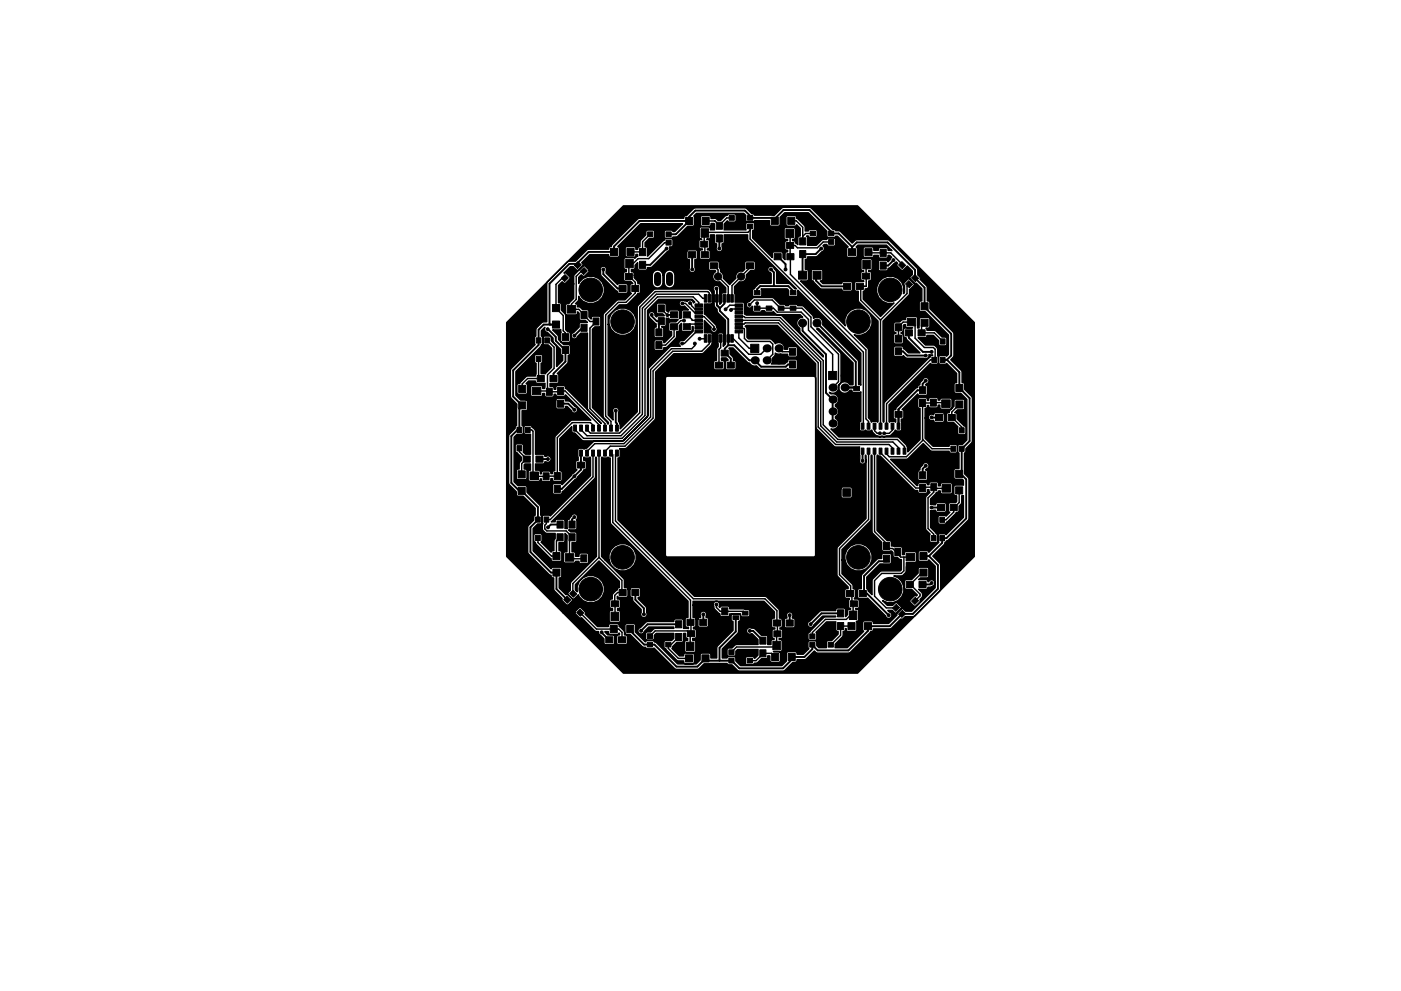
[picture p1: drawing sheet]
<svg xmlns="http://www.w3.org/2000/svg" width="297mm" height="210mm" viewBox="0 0 297 210" stroke-linecap="round" stroke-linejoin="round" font-family="sans-serif">
<g fill="#000" stroke="#000" stroke-width=".21">
<path d="M119 59l.8-.7 .7 .7-.8 .7zM122.5 55.5l.8 .7-.8 .8-.7-.7zM123 57.5l.8-.7 .7 .7-.8 .8zM129.8 55h1.6v1.8h-1.6zM129.4 52.7h1.5v1.5h-1.5zM130.1 58h1.5v1.3h-1.5zM132.7 55h1.6v1.8h-1.6zM132.6 58h1.5v1.3h-1.5zM132.9 52.7h1.5v1.5h-1.5zM135.6 55.4h1.3v1.5h-1.3zM135.6 52.7h1.3v1.5h-1.3zM137.3 49.2h1.1v1h-1.1z"/>
<path d="M137.3 51h1.1v1h-1.1zM141.2 49.2h1.1v1h-1.1zM141.2 51h1.1v1h-1.1zM145.8 48.5h1.6v1.8h-1.6zM146 53.4h1.5v1.3h-1.5zM145.4 46.1h1.5v1.5h-1.5zM146.1 51.2h1.5v1.2h-1.5zM148.6 48.5h1.6v1.8h-1.6zM148.7 53.4h1.5v1.3h-1.5zM148.1 55.8h1.5v1.2h-1.5zM148.6 51.2h1.5v1.2h-1.5zM148.9 46.1h1.5v1.5h-1.5z"/>
<path d="M150.6 55.8h1.5v1.2h-1.5zM151.9 49.8h1.3v1.5h-1.3zM151.9 47.1h1.3v1.5h-1.3zM154.6 45.7h1.1v1h-1.1zM154.6 47.5h1.1v1h-1.1zM158.3 55.8h1.5v1.2h-1.5zM158.5 45.7h1.1v1h-1.1zM158.5 47.5h1.1v1h-1.1zM160.8 55.8h1.5v1.2h-1.5zM163.8 48.6h1.6v1.8h-1.6zM164.1 53.8h1.5v1.3h-1.5zM163.5 46.1h1.5v1.5h-1.5z"/>
<path d="M164.3 51.5h1.5v1.2h-1.5zM166.6 48.6h1.6v1.8h-1.6zM166.8 53.8h1.5v1.3h-1.5zM166.8 51.5h1.5v1.2h-1.5zM167 46.1h1.5v1.5h-1.5zM169.5 53.2h1.3v1.5h-1.3zM169.5 50.5h1.3v1.5h-1.3zM169.3 57.5h1.7v1.7h-1.7zM171.8 49h1.1v1h-1.1zM171.8 50.8h1.1v1h-1.1zM172.4 57.5h1.7v1.7h-1.7zM175.7 49h1.1v1h-1.1z"/>
<path d="M175.7 50.8h1.1v1h-1.1zM180.1 55.2h1.6v1.8h-1.6zM179.9 52.8h1.5v1.5h-1.5zM180.4 58h1.5v1.2h-1.5zM182.9 55.2h1.6v1.8h-1.6zM182.9 58h1.5v1.2h-1.5zM183.4 52.8h1.5v1.5h-1.5zM186.6 55.6h1.3v1.5h-1.3zM186.6 52.9h1.3v1.5h-1.3zM189.2 57.5l.7-.7 .8 .8-.7 .7zM191.2 55.5l.8 .8-.7 .7-.8-.8zM193.3 59l.7-.7 .8 .7-.8 .7z"/>
<path d="M113.7 75.6h1v1.1h-1zM113.7 71.7h1v1.1h-1zM113.9 79.7h1.5v1.3h-1.5zM115.5 71.7h1v1.1h-1zM115.5 75.6h1v1.1h-1zM117.1 68.1h1.5v1.5h-1.5zM117.1 64.6h1.5v1.5h-1.5zM116.6 79.7h1.5v1.3h-1.5zM119.2 73.5h1.3v1.5h-1.3zM119.2 70.8h1.3v1.5h-1.3zM121.1 59.5l.7 .7-.8 .8-.7-.7zM120.3 67.7h1.8v1.6h-1.8z"/>
<path d="M120.3 64.8h1.8v1.6h-1.8zM123.2 68.8h1.3v1.5h-1.3zM123.2 66.1h1.3v1.5h-1.3zM125.7 67.5h1.3v1.5h-1.3zM125.7 70h1.3v1.5h-1.3zM131.2 60.6h1.6v1.3h-1.6zM133.9 60.6h1.6v1.3h-1.6zM139.1 69.8h1.2v1.5h-1.2zM139.1 72.5h1.2v1.5h-1.2zM139.6 67.4h1.3v1.5h-1.3zM139.6 64.7h1.3v1.5h-1.3zM142.2 66.1h1.5v1.3h-1.5z"/>
<path d="M142.2 68.7h1.5v1.3h-1.5zM144.9 66.1h1.5v1.3h-1.5zM144.9 68.7h1.5v1.3h-1.5zM147.3 70.1h1.6v.5h-1.6zM147.3 69.3h1.6v.5h-1.6zM147.3 68.5h1.6v.5h-1.6zM147.3 67.7h1.6v.5h-1.6zM147.3 66.9h1.6v.5h-1.6zM147.3 66.1h1.6v.5h-1.6zM147.3 65.3h1.6v.5h-1.6zM147.3 64.5h1.6v.5h-1.6zM149.3 62.5h.6v1.6h-.6z"/>
<path d="M149.3 71h.6v1.6h-.6zM150.1 62.5h.6v1.6h-.6zM150.1 71h.6v1.6h-.6zM150.9 62.5h.6v1.6h-.6zM150.9 71h.6v1.6h-.6zM151.7 76.8h1.5v1.3h-1.5zM151.7 62.5h.6v1.6h-.6zM151.7 71h.6v1.6h-.6zM150.4 74.3h1.5v1.2h-1.5zM152.5 62.5h.6v1.6h-.6zM152.5 71h.6v1.6h-.6zM153.3 62.5h.6v1.6h-.6z"/>
<path d="M153.3 71h.6v1.6h-.6zM154.1 62.5h.6v1.6h-.6zM154.1 71h.6v1.6h-.6zM154.2 76.8h1.5v1.3h-1.5zM152.9 74.3h1.5v1.2h-1.5zM154.9 62.5h.6v1.6h-.6zM154.9 71h.6v1.6h-.6zM155.9 64.5h1.6v.5h-1.6zM155.9 65.3h1.6v.5h-1.6zM155.9 66.1h1.6v.5h-1.6zM155.9 66.9h1.6v.5h-1.6zM155.9 67.7h1.6v.5h-1.6z"/>
<path d="M155.9 68.5h1.6v.5h-1.6zM155.9 69.3h1.6v.5h-1.6zM155.9 70.1h1.6v.5h-1.6zM159.2 73h1.7v1.8h-1.7zM159.9 61.7h1.2v.9h-1.2zM159.9 64.9h1.2v.9h-1.2zM162.5 64.9h1.2v.9h-1.2zM162.5 61.7h1.2v.9h-1.2zM165 64.9h1.2v.9h-1.2zM165 61.7h1.2v.9h-1.2zM167.5 61.7h1.3v.9h-1.3zM167.5 64.9h1.3v.9h-1.3z"/>
<path d="M167.4 76.6h1.3v1.5h-1.3zM167.4 73.9h1.3v1.5h-1.3zM178.9 60.1h1.5v1.3h-1.5zM181.6 60.1h1.5v1.3h-1.5zM189.9 68.7h1.2v1.5h-1.2zM189.9 66.2h1.2v1.5h-1.2zM189.9 73.8h1.2v1.5h-1.2zM189.9 71.1h1.2v1.5h-1.2zM191.9 70h1.5v1.3h-1.5zM192 60.2l.7-.7 .8 .8-.7 .7zM192.4 64.7h1.8v1.6h-1.8zM192.4 67.5h1.8v1.6h-1.8z"/>
<path d="M194.6 70h1.5v1.3h-1.5zM195.3 64.2h1.5v1.5h-1.5zM195.3 67.7h1.5v1.5h-1.5zM197.6 75.8h1v1.1h-1zM197.6 71.9h1v1.1h-1zM199.4 71.9h1v1.1h-1zM199.4 75.8h1v1.1h-1zM109.9 99.9h1.5v1.5h-1.5zM110 85.3h1.5v1.5h-1.5zM110 81.8h1.5v1.5h-1.5zM109.6 94.6h1v1.1h-1zM109.6 90.7h1v1.1h-1z"/>
<path d="M111.4 90.7h1v1.1h-1zM111.4 94.6h1v1.1h-1zM110.9 96.8h1.5v1.3h-1.5zM112.9 85h1.8v1.6h-1.8zM112.9 82.2h1.8v1.6h-1.8zM113.6 96.8h1.5v1.3h-1.5zM115.8 82.4h1.3v1.5h-1.3zM115.8 84.9h1.3v1.5h-1.3zM118.2 84.9h1.3v1.5h-1.3zM118.2 82.2h1.3v1.5h-1.3zM119.9 98h1.5v1.3h-1.5zM121.6 95.5h.6v1.3h-.6z"/>
<path d="M121.6 90.2h.6v1.3h-.6zM122.9 95.5h.6v1.3h-.6zM122.9 90.2h.6v1.3h-.6zM122.4 98h1.5v1.3h-1.5zM124.2 95.5h.6v1.3h-.6zM124.2 90.2h.6v1.3h-.6zM125.4 95.5h.6v1.3h-.6zM125.4 90.2h.6v1.3h-.6zM126.7 95.5h.6v1.3h-.6zM126.7 90.2h.6v1.3h-.6zM128 95.5h.6v1.3h-.6zM128 90.2h.6v1.3h-.6z"/>
<path d="M129.2 95.5h.6v1.3h-.6zM129.2 90.2h.6v1.3h-.6zM130.5 95.5h.6v1.3h-.6zM130.5 90.2h.6v1.3h-.6zM175.7 78.8h1.7v1.7h-1.7zM181 82h1.2v.9h-1.2zM181 85.2h1.2v1h-1.2zM182.6 89.8h.6v1.3h-.6zM182.6 95.1h.6v1.3h-.6zM183.9 89.8h.5v1.3h-.5zM183.9 95.1h.5v1.3h-.5zM185.1 89.8h.6v1.3h-.6z"/>
<path d="M185.1 95.1h.6v1.3h-.6zM186.4 89.8h.6v1.3h-.6zM186.4 95.1h.6v1.3h-.6zM187.7 89.8h.6v1.3h-.6zM187.7 95.1h.6v1.3h-.6zM188.9 89.8h.6v1.3h-.6zM188.9 95.1h.6v1.3h-.6zM189.8 87.3h1.5v1.2h-1.5zM190.2 89.8h.6v1.3h-.6zM190.2 95.1h.6v1.3h-.6zM191.5 89.8h.6v1.3h-.6zM191.5 95.1h.6v1.3h-.6z"/>
<path d="M192.3 87.3h1.5v1.2h-1.5zM195 82.1h1.3v1.5h-1.3zM195 84.8h1.3v1.5h-1.3zM198.3 87.9h1.5v1.3h-1.5zM197.3 84.7h1.2v1.5h-1.2zM197.3 82.2h1.2v1.5h-1.2zM199.7 82h1.8v1.6h-1.8zM199.7 84.8h1.8v1.6h-1.8zM199.7 100h1.8v1.6h-1.8zM201 87.9h1.5v1.3h-1.5zM201.6 94.7h1v1.1h-1zM201.6 90.8h1v1.1h-1z"/>
<path d="M203.4 90.8h1v1.1h-1zM203.4 94.7h1v1.1h-1zM202.7 81.6h1.5v1.5h-1.5zM202.7 85.1h1.5v1.5h-1.5zM109.9 103.4h1.5v1.5h-1.5zM112.4 103h1.8v1.6h-1.8zM112.4 100.1h1.8v1.6h-1.8zM113.6 113.6h1v1.1h-1zM113.6 109.7h1v1.1h-1zM115.2 100.3h1.2v1.5h-1.2zM115.2 102.8h1.2v1.5h-1.2zM115.4 109.7h1v1.1h-1z"/>
<path d="M115.4 113.6h1v1.1h-1zM117.2 117.2h1.5v1.5h-1.5zM118.1 110.5h1.3v1.5h-1.3zM118.1 113.2h1.3v1.5h-1.3zM117.5 103h1.3v1.5h-1.3zM117.5 100.3h1.3v1.5h-1.3zM120.6 110.5h1.3v1.5h-1.3zM120.6 113.2h1.3v1.5h-1.3zM119.8 117.5h1.8v1.6h-1.8zM123.1 117.7h1.3v1.5h-1.3zM123.1 115.2h1.3v1.5h-1.3zM178.7 103.7h1.6v1.6h-1.6z"/>
<path d="M187.3 117.8h1.3v1.5h-1.3zM187.3 115.1h1.3v1.5h-1.3zM189.7 116.4h1.3v1.5h-1.3zM189.7 118.9h1.3v1.5h-1.3zM192.1 117.4h1.8v1.6h-1.8zM195 100.1h1.3v1.5h-1.3zM195 102.8h1.3v1.5h-1.3zM195 117.2h1.5v1.5h-1.5zM197.5 113.6h1v1.1h-1zM197.5 109.7h1v1.1h-1zM197.4 102.6h1.2v1.5h-1.2zM197.4 100.1h1.2v1.5h-1.2z"/>
<path d="M198.8 107h1.5v1.3h-1.5zM199.3 109.7h1v1.1h-1zM199.3 113.6h1v1.1h-1zM199.7 102.8h1.8v1.6h-1.8zM201.5 107h1.5v1.3h-1.5zM202.6 99.8h1.5v1.5h-1.5zM202.6 103.3h1.5v1.5h-1.5zM117.2 120.7h1.5v1.5h-1.5zM119.5 127.2l.7-.7 .8 .8-.7 .7zM119.8 120.3h1.8v1.6h-1.8zM120.8 125.9l.7-.7 .8 .8-.7 .7zM122.3 130l.7-.7 .8 .7-.8 .7z"/>
<path d="M123.5 128.7l.7-.7 .8 .8-.7 .7zM128.4 135.1h1.5v1.3h-1.5zM129.4 132.7h1.5v1.5h-1.5zM129.7 127.5h1.5v1.2h-1.5zM131.1 135.1h1.5v1.3h-1.5zM129.5 129.9h1.6v1.8h-1.6zM132.2 127.5h1.5v1.2h-1.5zM131.3 125.1h1.5v1.3h-1.5zM132.9 132.7h1.5v1.5h-1.5zM132.4 129.9h1.6v1.8h-1.6zM134 125.1h1.5v1.3h-1.5zM137.2 136.3h1.1v1h-1.1z"/>
<path d="M137.2 134.5h1.1v1h-1.1zM141.1 136.3h1.1v1h-1.1zM141.1 134.5h1.1v1h-1.1zM143.2 131.7h1.3v1.5h-1.3zM143.2 134.4h1.3v1.5h-1.3zM145.8 133.8h1.5v1.3h-1.5zM145.5 136.2h1.6v1.8h-1.6zM145.7 131.4h1.5v1.3h-1.5zM148.3 133.8h1.5v1.3h-1.5zM148.4 131.4h1.5v1.3h-1.5zM148.4 136.2h1.6v1.8h-1.6zM153 129h1.3v1.5h-1.3z"/>
<path d="M153 131.7h1.3v1.5h-1.3zM154.5 139.7h1.1v1h-1.1zM154.5 137.9h1.1v1h-1.1zM155.4 130.6h1.2v.8h-1.2zM157.4 129.7h1.2v.8h-1.2zM157.4 131.6h1.2v.8h-1.2zM158.4 139.7h1.1v1h-1.1zM158.4 137.9h1.1v1h-1.1zM161.1 135.2h1.3v1.5h-1.3zM161.1 137.9h1.3v1.5h-1.3zM164.1 133.8h1.5v1.3h-1.5zM163.9 136.1h1.6v1.8h-1.6z"/>
<path d="M164 131.5h1.5v1.3h-1.5zM166.6 133.8h1.5v1.3h-1.5zM166.7 131.5h1.5v1.3h-1.5zM166.7 136.1h1.6v1.8h-1.6zM171.7 136.3h1.1v1h-1.1zM171.7 134.5h1.1v1h-1.1zM175.6 136.3h1.1v1h-1.1zM175.6 134.5h1.1v1h-1.1zM177.6 129.4h1.3v1.5h-1.3zM177.6 132.1h1.3v1.5h-1.3zM179.8 132.1h1.5v1.5h-1.5zM180.3 127.5h1.5v1.2h-1.5z"/>
<path d="M179.5 125.3h1.5v1.3h-1.5zM180.1 129.6h1.6v1.8h-1.6zM182.8 127.5h1.5v1.2h-1.5zM183.3 132.1h1.5v1.5h-1.5zM182.2 125.3h1.5v1.3h-1.5zM182.9 129.6h1.6v1.8h-1.6zM189.2 129l.8-.8 .7 .7-.8 .8zM190.5 130.3l.8-.8 .7 .7-.8 .8zM192.8 125.5l.7 .7-.8 .8-.7-.7zM192.1 123.3h1.6v1.3h-1.6zM192.1 120.2h1.8v1.6h-1.8zM194 126.7l.8 .8-.8 .7-.7-.7z"/>
<path d="M194.9 123.3h1.4v1.3h-1.4zM195 120.7h1.5v1.5h-1.5zM145.3 138.9h1.5v1.5h-1.5zM148.8 138.9h1.5v1.5h-1.5zM163.6 138.6h1.5v1.5h-1.5zM167.1 138.6h1.5v1.5h-1.5z"/>
<circle cx="127.9" cy="57.2" r=".3"/>
<circle cx="141.3" cy="52.7" r=".3"/>
<circle cx="146.8" cy="57.2" r=".3"/>
<circle cx="152.2" cy="58.7" r=".76"/>
<circle cx="152.5" cy="52.7" r=".3"/>
<circle cx="157.1" cy="58.7" r=".76"/>
<circle cx="163.5" cy="57.2" r=".3"/>
<circle cx="166.6" cy="57.2" r=".3"/>
<circle cx="174.1" cy="52.7" r=".3"/>
<circle cx="189.4" cy="55.2" r=".3"/>
<circle cx="116.1" cy="69.8" r=".3"/>
<circle cx="121.8" cy="71.2" r=".3"/>
<circle cx="125.2" cy="61.5" r="2.5"/>
<circle cx="132" cy="68.2" r="2.5"/>
<circle cx="138.2" cy="66.8" r=".3"/>
<circle cx="141.5" cy="66.9" r=".3"/>
<circle cx="144.6" cy="72.9" r=".3"/>
<circle cx="144.7" cy="64.4" r=".3"/>
<circle cx="145" cy="68" r=".3"/>
<circle cx="146.3" cy="64.3" r=".3"/>
<circle cx="147.3" cy="72.9" r=".3"/>
<circle cx="148.3" cy="71.9" r=".3"/>
<circle cx="151.4" cy="69.8" r=".3"/>
<circle cx="151.9" cy="61.2" r=".3"/>
<circle cx="153.8" cy="65.6" r=".3"/>
<circle cx="155" cy="65.8" r=".3"/>
<circle cx="158.9" cy="64.7" r=".3"/>
<circle cx="160.5" cy="64.3" r=".3"/>
<circle cx="170.2" cy="68.5" r=".85"/>
<circle cx="173.2" cy="68.5" r=".85"/>
<circle cx="182" cy="68.2" r="2.5"/>
<circle cx="188.7" cy="61.5" r="2.5"/>
<circle cx="196.3" cy="75.4" r=".3"/>
<circle cx="197.5" cy="74.7" r=".3"/>
<circle cx="116.2" cy="97.4" r=".3"/>
<circle cx="121.8" cy="86.9" r=".3"/>
<circle cx="130.6" cy="87.1" r=".3"/>
<circle cx="182.9" cy="97.8" r=".3"/>
<circle cx="186.6" cy="91.9" r=".3"/>
<circle cx="187.5" cy="91.9" r=".3"/>
<circle cx="196.3" cy="80.8" r=".3"/>
<circle cx="196.3" cy="98.8" r=".3"/>
<circle cx="197.5" cy="88.5" r=".3"/>
<circle cx="116.2" cy="111.9" r=".3"/>
<circle cx="121.8" cy="109.7" r=".3"/>
<circle cx="121.8" cy="101" r=".3"/>
<circle cx="132" cy="118.2" r="2.5"/>
<circle cx="177" cy="104.5" r=".8"/>
<circle cx="182" cy="118.2" r="2.5"/>
<circle cx="197.5" cy="107.7" r=".3"/>
<circle cx="125.2" cy="125" r="2.5"/>
<circle cx="127.6" cy="134.2" r=".3"/>
<circle cx="135.9" cy="133.8" r=".3"/>
<circle cx="136.5" cy="130.3" r=".3"/>
<circle cx="149.1" cy="130.3" r=".3"/>
<circle cx="151.9" cy="128.3" r=".3"/>
<circle cx="158.9" cy="133.9" r=".3"/>
<circle cx="167.4" cy="130.5" r=".3"/>
<circle cx="171.9" cy="132.4" r=".3"/>
<circle cx="188.4" cy="130.5" r=".3"/>
<circle cx="188.7" cy="125" r="2.5"/>
<circle cx="197.5" cy="123.7" r=".3"/>
</g>
<g fill="#000">
<circle cx="160" cy="76.4" r=".86"/>
<circle cx="162.6" cy="73.9" r=".86"/>
<circle cx="162.6" cy="76.4" r=".86"/>
<circle cx="165.1" cy="73.9" r=".86"/>
<circle cx="165.1" cy="76.4" r=".86"/>
<circle cx="179.1" cy="79.7" r=".86"/>
<circle cx="176.5" cy="89.8" r=".86"/>
<circle cx="176.5" cy="82.2" r=".86"/>
<circle cx="176.5" cy="84.8" r=".86"/>
<circle cx="176.5" cy="87.3" r=".86"/>
<circle cx="179.1" cy="82.2" r=".86"/>
<circle cx="179.1" cy="87.3" r=".86"/>
<circle cx="179.1" cy="89.8" r=".86"/>
<circle cx="179.1" cy="84.8" r=".86"/>
</g>
<path d="M139.4 58.4v1.6M142 58.4v1.6M144.5 58.4v1.6" fill="none" stroke="#000" stroke-width="1.5"/>
<g fill="none" stroke="#000" stroke-width=".3">
<path d="M119.5 58.7l-1.6 1.6v5.1l1.5 1.5v3.3l.5 .5v.8M123.5 57.3l-1.3 1.3v4.9l-1 1v1.1h1.5l2.4 2.6h1.3l-1.3 1.4v17.1l3.2 3.2v.9M137.9 49.7l-1.7 1.6v2.2l-2.5-.1M141.8 51.5h-.9l-3.4 3.4h-2.2l-1 1h-.8l-.2 .1v2.7l1.4 1.2v2.3l-2 1.9h-1.6l-2.7 2.7v21.5l1.1 1.1v1.4M151.4 56.4l.8 .9v1.4l2.2 2.1v2.5M151.5 46.8l-1.9 .1M151.5 46.8h.1M151.6 46.8l.9 1M152.5 47.8v.1M155.1 46.2h-1l-1.6 1.6M159 56.4v.4l-3.8 3.8v2.7M159 48v2.7l24 24v15.5l-.1 .2"/>
<path d="M159 48.8l-.4 .5h-9l-.3 .3 .1 4.4M165 52.1l-.1 .1M167.6 49.5v8.7l16 16v14.7l.5 .5v1M167.8 46.9h1l1.4 1.3v3M172.3 49.5h-1.5l-.6 .7M176.2 51.3h-1.7l-1.2 1.3h-4.2l-.5-.5h-1.1M180.9 56v.1M181.1 58.5v.1M183.7 56.1v4.7h-1.4M184.1 53.5l.2 .1h4.6l2.1 2.2M191 55.8h.1M191.1 55.8l.2 .4"/>
<path d="M114.2 76.1v3.8l.4 .4M116 72.2l1.5 1.5v4.4l-1.4 1.4v3.1l.4 .5M121.2 65.6h.1M140.2 65.4l1.3 1.4h1.4M141.6 66.8l-.1 .1M144.7 64.4h.6l2 2h.9M145 68h-.7l-1.4 1.3v2.1l-1.8 1.8h-1.4M145.6 66.8l1.2 1.2h1.4M146.3 64.3l1 1.3h.9M147.3 72.9v.4l-.6 .7h-4.3l-4.5 4.4v10.1l-5.6 5.6h-6.2l-1.6 1.7v.3M148.2 67.2h1.1l2.1 2.1v.5M148.2 68.8h-2l-.6 .5"/>
<path d="M148.2 64.8v-.6l-1.2-1.2h-7.6l-2.6 2.6v22.6l-4.9 4.8h-8.2l-1.8-1.8v-.4M148.2 70.4h-.6l-2.5 2.5h-.5M149.6 71.8l-1.3 .1M149.6 63.3h-.6l-.9-.9h-8.9l-3 3v22.5l-4.5 4.5h-7.2l-1.3-1.2v-.4M150.4 71.8v1.1l-1.6 1.6h-6.2l-4.1 4.2v10l-6 6h-3.1l-1.1 1.1v.3M150.4 63.3v-1.1l-.3-.3h-11.2l-3.3 3.3v22.4l-4.3 4.3h-6.1l-.7-.7v-.4M152.8 71.8v2l-.4 .3v3.4M155.2 71.8h.2l3.4 3.4h2.5l1.3-1.3M156.6 67.2h1.2l.2 .2h7.4l9.1 9.1v13.6l3.1 3.1h12.7l1.5 1.6v.9M156.6 68.8h1.2l.2-.3h7l8.5 8.4v13.7l3.7 3.7h11.3l.7 .8v.6M156.6 68h8.6l8.8 8.7v13.7l3.4 3.4h11.9l1.2 1.2v.7M156.6 70.4v1.3l2.3 2.2h1.1"/>
<path d="M156.6 65.6h-1.4l-.2 .2M156.6 69.6l.2 .1 1 .1v2l.7 .6h4.8l.5 .6v2.2l-1.2 1.2M156.6 64.8h-1.9l-.9 .8M158.9 64.7l1-1h3.8l1.8 1.7h4.5l1.9 1.9v2l5.9 5.9v5.8l-1.3 1.2M160.5 64.3v1.1h3.5l.8 .8h5.1l1.5 1.6v2.3l5.1 5.1v4.5M160.5 64.3h.1M165.1 73.9l.7 .7h2.2M182.6 60.8l-.1 2.9 4.2 4.2M186.7 67.9v22.5M190.5 71.8v-2.5l1-1h1.8l.7 .8v2.7l2 1.9h1.9l.4 .4v2l-.2 .2h-.8l-9.3 9.4v4.7M192.7 60.3l-.4 .4v1.6l-5.6 5.6M196 68.5l-.6 .6v1.5h2.7l1.8 1.8"/>
<path d="M110.1 95.1v.7l1.6 1.6-1.1 1v2.2M113.8 83h2.5l.2 .1M114.7 80.3h-2.8l-1.2 1.2v1M116.5 85.6v.1M116.5 83.1h2.2l.2-.2h.9l7.2 7.2v.7M121.9 96.1h-.6l-.6 .6v2M125.7 96.1v5.1l-9 9h-.8v.9l-.4 .3v.8l.4 .4h4.1l1.3 1.3-.6 .6v3.8l.3 .3h2.3M125.7 90.8v-.6l-.5-.5h-3.9l-3.1 3.1v8.2l-4.8 .1-.4-.4v-9.2l-.3-.3h-.8M127 96.1v22.2M129.5 96.1l.4 .4v14.3l16.5 16.5 .1 7.1M130.8 96.1l-.3 .4v14l16.5 16.5h15.2l2.5 2.6 .1 4.9-.1 .1v2.4h-.3l-.3 .3h-7.9l-1.1 1.1M184.1 95.7v14.5l-6.1 6.2v5.5l2.4 2.4v1.6"/>
<path d="M185.4 95.7v17.1l2.6 2.5v1.1h1.3l1.7 1.8h2.1M185.4 90.4v1l.6 .5h.6M186.7 95.7v.4l7.5 7.4 3.8-.1M189.2 90.4v.8l-.7 .7h-1M195.6 93.2l2 2h4.5M200.6 85.6l-.3-.2-4.7 .1v8l-3.4 3.4h-3.7l-.5-.6v-.6M203.4 85.8l-1.6 1.6v1.2l2.1 2v.7M113.3 103.8v1.1l1.7 1.7v6.6l.9 .9M118.7 114l-.7 .8v3.2h-1.1l-2.8-2.9v-1M127 118.3l4.9 4.8v2.6M127 118.3l-5.5 5.5v2.2M191.6 118.2v2.9l-.5 .6h-4.2l-1.5 1.5v3.3l2.5 2.5h2.1"/>
<path d="M198 103.4v1l-1.2 1.2v6.5l1.2 1.2v.9M198 103.4l.2 .2h2.4M203.4 104v2.6l-1.2 1.1v.9l-1.6 1.7-.8-.1M123 130l3.5 3.5h4.7l.7 .7v1.5M130.1 133.5l.6 .6M132 125.7h-1.1l-.6 .6v4.5M137.8 135h.1M143.9 135.2l-1.6 1.6h-.6v.8l2.1 2.1h2.3M146.5 134.4h-.2l-.6-.5h-6.8l-1.1 1.1M146.5 134.4l-.2 .2v2.5M151.9 128.3v.6l.8 .8h4.9l.4 .4M153.7 129.7v.1"/>
<path d="M164.4 139.4l-.8-.8h-1.9l-1.4 1.6h-1.3M180.5 132.8h-2.3v2l-2.1 2M180.5 132.8v.1M180.6 125.9v1.8l.4 .4-.1 .2v2.2h-.6l-.9 .9h-4.4l-2.8 2.8v.8M192.9 124h.1M193 124l2.1 2.1v.3l-1.1 1.1M195.8 121.5h-.3l-2.5 2.5"/>
</g>
<g fill="none" stroke="#000" stroke-width=".41">
<path d="M127.9 57.2v1l3 3h1.2M141.3 52.7l-3.4 3.5-1.8 .1M146.1 46.9v-.9l1.3-1.3h10.5l1.1 1.1v.4h4.7l.6 .7v-.5l1.8-1.8h5.5l4.6 4.6v.3h1.6l2.8 2.9v1.1M146.1 46.9h-10.5l-5.4 5.4v1.1h-5.4l-2.5 2.6h-1.6l-4.2 4.2v8.7M146.1 46.9l-2.8 2.8h-1.5M146.7 54l.1 3.2M152.5 50.6v2.1M152.5 52.7h.1M163.5 57.2l.6 .6v2.9M164.9 54.5l1.7 1.5v1.2M173 58.4v1.1l1.2 1.3h5.4M174.1 52.7l-1.2 1.2h-2.7v4.5"/>
<path d="M180.6 52.5l1.1-1.1h6.5l5.8 5.9v1.7l2 2v4.2l5.7 5.6v4.6l-1 .9M189.4 55.2l-1.1 1.1h-1M116.1 69.8l1.7 1.7v.8l2.1 1.9v2.5l-2.5 2.6v1M117.9 68.9h-2.6l-1.1 1v3.3l-5.4 5.4v5.5l1.9 2-.6 .6v4.5h-.4l-1.3 1.3v10l1.7 1.6h.5l3.5 3.5v2.7l-1.6 1.6v5.2l4.3 4.4h1.2v3.5l2.2 2.2M123.8 69.5h-.3l-1.7 1.7M138.2 66.8v.3l1.1 1h.9l-.5 .6v1.8M151.9 61.2l.1 3.6 .6 .6M152 63.3h.1M152.6 65.4v.6l1.8 1.7v5.5M153.6 63.3v1.1l-1 1M154.4 73.2l-.8 .8v.9l1.3 1.2v1.4h-.1M154.4 73.2h1.3l3.2 3.2h1.1l1.4 1.4h5.2l.5-.5h.9"/>
<path d="M160.5 62.1v-.7l.7-.7h5.9l1 1v.4M170.2 68.5v1.7l4.9 5v8.1l1.4 1.5v5M173 68.5h.2l8.2 8.3v5.4h-2.3M190.5 74.5h1l.8 .9h4M192.7 70.6v1.1l3 3h1.8M199.9 76.3h.9l2.6 2.7v3.3l2.2 2.2v9.1l-1.7 1.6M116.2 97.4h-1.8M118.9 85.6h1.6l1.3 1.3M123.1 98.7h.1M123.2 96.2v3.5l-4.1 4h-.9M123.2 96.1v.1M130.6 87.1v2.5l.2 .3v.9"/>
<path d="M181.1 82.2l.3 .3M182.9 95.7v2.1M190.5 86.8v3.6M190.5 86.8h.1M190.5 90.4l.1 .1M190.5 90.4h.1M196.3 98.8l-.7 .7v1.3M196.3 80.8l-.7 .6v1.4h-1.1l-4 4M197.5 88.5l1.5 .1M203.9 95.2v4.8l-.5 .5h.3l1.2 1.2v8.3l-4.2 4.2h-.9v1l-2.8 2.8M203.9 95.2h.1M118.2 103.6v.1"/>
<path d="M118.2 103.7v.1M118.7 111.3h-1.9l-.6 .6M121.8 109.7l-.5 .5v1M188 119.1h-1.7l-3.1 3.1v3.5M195.8 118h1.2M197 118l1.9 1.9v5l-5.4 5.3h-2.2l-2.7 2.7h-4.6v.9l-4.1 4.2h-6.5l-1.2-1.1M197.5 107.7h2M127.6 134.2l1.6 1.5M133.6 133.5v.3l3 3h2.2l4.6 4.6h4.5l1.7-1.7M133.6 133.5h.1M134.7 125.7v1.5l1.8 1.9v1.2M143.9 132.5h-6.6l-1.4 1.3"/>
<path d="M149.1 130.3v1.7M149.1 132h.1M149.6 139.7h.1M156 131v3l-3.4 3.4v2.8M158.9 133.9h.8l2 2 .4-.3M167.4 130.5v1.7M172.2 136.8v.9l-1.6 1.7h-2.7v.6l-1.9 1.8h-9.2l-1.7-1.6h-5l-.5-.5M178.7 129.7l-.5 .4h-4l-2.3 2.3M182.9 125.9h.6M183 125.9h.8l4.6 4.6M197.5 123.7l-.3 .3h-1.6M155.1 140.2h.1"/>
</g>
<path d="M107.4 68.4l24.8-24.7h49.6l24.8 24.7v49.7l-24.8 24.7h-49.6l-12.9-12.8h2.6l.9 1h.5l2.8 2.8 .8 .2 .1 .5 1 1 .1 1 .2 .3h1.6l.4-.3-.1-1.7-1.3-.1-.7-.7h.8v.4l.4 .2h1.5l.4-.3v.4h-.3l-.2 .2v1.6l.3 .3h1.7l.2-.4v-1.3l-.2-.4h-.4v-.5a1.9 1.9 0 0 0-1-1.2l-.2-.6-.3-.1-1.7 .1-.2 .2v.3h-2.3l-2.7-2.6v-.5l-.9-.9-.4 .1-.8 1h-2.6l-11.9-11.9v-25.6h.4l.1 10.2 1.6 1.6 .1 .9 1.3 .1 2.6 2.5v1.5l-.3 .2v.8l-1.2 1.2-.1 .4v5.4l4.5 4.6 .4 .2 .1 .4 .5 .1v2.6l1.8 1.8v.5l1.1 .9 1-1v-.4l-.8-.8h-.5l-1.4-1.5v-2.1l.4-.1 .1-.3-.1-1.7-1.8-.2-.4 .4-3.8-3.8v-4.8l1-.9 .7-.1 .2-.3v-1.3l-.3-.2v-1.9l-2.9-2.9-.1-1.4-1.8-.1-.8-.8v-9.4l.6-.7h1l.4-.2v-1.2l-.3-.4v-3.2h.9l.2-.2 .1-1.6-.3-.4h6.2v1.5l.3 .4h1.6l.2-.3v-.3h.3l.9 .9a.7 .7 0 0 0 1.2 .3 .7 .7 0 0 0-.4-1.1l-1-1.1-1-.1-.1-.5-.3-.1h-1.4l-.3 .4h-7.4l-1-1v-5.1l5.3-5.4 .4-.6v-1.3l-.3-.2v-1.1l.7-.8-.1 .3a.69 .69 0 0 0 .7 .8l1.2 1.2 .1 1 1.4 1.4 .1 1 .4 .3v1.1l-1.3 1.3v-4.3l-1.1-1.2-.1-.9-.3-.1-1.3 .1-.1 .3 .1 1.4 1 .1 .7 .7v4l-1.3 1.4h-.9v-2.2l.4-.4v-1.3l-.4-.2-1.3 .1-.1 1.4 .4 .4v2.3l-.2 .4h-1.8l-1.5 1.6-.5 .1-.1 1.9 .4 .2 1.7-.1 .2-1.7-.4-.4 .6-.6h1.4l.1 .4 .3 .1h1.6v1.1h-.4l-.1-.4-.3-.2-2.1 .1-.1 .3 .1 1.8 .3 .1h1.9l.2-.2 .1-.4h.4v.5l.3 .3 1.4-.1 .3-.2v-.3h.3l.1 .3 .3 .1h1.5l.2-.3 5.4 5.3-4.2 .1-3.3 3.3-.2 .3v7.1l-.4 .1-.1 .5h-.3l-.2-.5-1.4-.1-.4 .3v.3h-.2l-.1-.6-1-.2v-1.3h1.8l.2-.4h.3a.7 .7 0 0 0 1.1-.6 .7 .7 0 0 0-1.1-.6h-.3l-.1-.3-.3-.1h-1.6v-5.1l-.9-1-1.5 .1-.1 .3 .1 1.3 1.4 .1v4.3h-1.1l-.5-.5 .1-1.3-.2-.4h-1.2l-.3 .2-.1 1.4 1.3 1.2v.7l-.4 .7v1.1h-.4l-.2 .2 .1 2 .3 .1 1.7-.1 .1-1.8-.2-.4h-.4v-.9l.2-.2h1.2v1.3l-.4 .2-.1 .2v1.6l.2 .4h2.1l.3-.5h.2v.4l.2 .2h1.4l.4-.2v-.4h.3v.3l.3 .2 1.4 .1 .4-.3v-1.6l-.1-.3-.4-.1v-6.8l2.5-2.6 .1 1.3 .6 .1 1.6 1.6h8.4l.4-.1 4.8-4.9 .2-.3v-22.3l2.3-2.4h7.1l.6 .6-.3 .1a.69 .69 0 0 0-.6-.6 .69 .69 0 0 0-.7 .4l-.6-.2a.7 .7 0 0 0-1 .1 .7 .7 0 0 0 .1 1 .7 .7 0 0 0 .9 0l.9 .9-1.4 .1-.1 1.6-.5 .1v-1.7l-1.8-.1-.3 .1-.1 .3h-.2l-.4-.4-.1-1.4-1.7-.1-.2 .4v1.6l.4 .3h.9l.3 .4h-1.2l-.4 .3-.3-.4a.72 .72 0 0 0-1.1-.7 .72 .72 0 0 0 0 1.3l1.3 1.2v.7l-.3 .1-.1 .3v1.6l.4 .3h1.2l.4-.3v-1.8l-.4-.3h.7l.2-.3v-1.5h.6l.4 .3h1.6l-.5 .5h-1.1l-.4 .2v1.6l.2 .2 .4 .1v.8l-1.5 1.5h-.2v-.4l-.2-.2-1.7 .1-.1 1.8 .2 .3h1.6l.2-.2v-.3l.8-.2 1.8-1.8 .2-.4v-1l.3-.1 .2-.2 .1-1 .4-.5v1.4l.2 .3h1.8l.2-.2 .1-.8h.2v1l-2 2-.2-.1a.7 .7 0 0 0-.8 .4 .7 .7 0 0 0 .2 .9h-1.8l-.4 .1-4.6 4.6v10.1l-5.3 5.3h-6l-.4 .2-1.3 1.3-.6 .2-.3-.2-.9 .1-.1 .3 .1 2.2-.5 .1-.1 .2v1.3l.3 .4-3.1 3.1-.4-.2h-1.3l-.3 .2v1.9l.3 .2 1.6-.2 .1-.4 3.2-2.9 1.2-1.3 .1-.4 .6-.3v-1.4l-.1-.2-.4-.1v-.7l.4 .2 .7-.1 .2-.1 .1 .1v3.8l-8.5 8.6-.3-.2h-1l-.4 .2v1.3l.1 .3-.1 1.1 .1 .4 .6 .5 2 .1v1.1l-.3 .5v2l-.3 .1-.2 .3-2.2-2.2 .2-.3-.1-1.4-1.2-.1-.4 .2 .1 1.6 3.2 3.4 .3 .1 .1 .4 .2 .2h1.6l.4-.2v-1.7l-.2-.3-.4-.1v-1.7h1l.3-.2v-1.7l.4 .4v3.5h-.5l-.2 .2 .1 2 2 .2 .3-.2 .1-.2h.8l.1 .4 .2 .1h1.3l.4-.2v-1.7l-.3-.3h-1.5l-.2 .2v.4h-.8l-.1-.8-.6-.1v-2h.8l.2-.2v-1.7l-.2-.3h-1.1l-.4-.5 1.6-.1 .1-1.8-.1-.2a.7 .7 0 0 0 0-1.2 .7 .7 0 0 0-1.1 .5l-.4 .6-.4 .2v1.8l-.5-.1v-1.6l-.3-.3h-1.5l-.3 .2v.3h-.8l9.2-9.2 .2-.3 .1-4.2 .1 21-5.5 5.6-.1 1.6-.5 .6v.3l1 1 .4-.1 .8-.8 .2 .4a2.94 2.94 0 0 0 4.9 0 2.94 2.94 0 0 0-1.9-4.5 2.94 2.94 0 0 0-3.4 3.5l-.4-.4v-1.2l5-5 4.3 4.3v1.4l-.3 .1-.1 .4-.9 .7-.2 1.2-.5 .2v1.6l.2 .2h.4v.4h-.5l-.2 .2 .1 2.3 1.8 .1 .4-.3v-2.1l-.2-.2h-.4v-.4h.4l.2-.2v-1.4l-.2-.4h-.4v-.6l.4 .2 1.7-.1 .1-1.5h.5v1.4l.2 .2h.3l.2 1 1.6 1.6v.7a.7 .7 0 0 0 .6 1 .7 .7 0 0 0 .6-1v-1.2l-1.8-1.8v-.3l.4-.1 .1-.2-.1-1.6-1.7-.1-.3 .1-.1 .3h-.5l-.2-.4h-.5v-1.6l-.2-.4-3.9-3.9h.8l.5 1.1a2.94 2.94 0 0 0 4.8 0 2.94 2.94 0 0 0-1.8-4.5 2.94 2.94 0 0 0-3.5 3.4h-.8l-.8-.8 .1-21 .4 .2 .7-.1 .2-.1 .5 .2v13.8l16.5 16.5v3.5h-.4l-.2 .2v1.5l.2 .3 .5 .1v.3l-1.1-.1v-1.6l-.1-.3-.3-.1h-1.4l-.2 .3v.3h-5.8l-1.3 1.2a.7 .7 0 0 0-.4 1.2 .7 .7 0 0 0 1.2-.3l.9-1h5.4v.3l-4.2 .1-.8 .7-.9 .1-.1 1.4 .3 .2h1.3l.2-.2v-.8l.4-.4h3.8v1l-.5 .5-1.5 .1-.1 1.4 2.8 2.8h1.3l.1 .4 .3 .2h1.7l.2-.4-.1-1.7-1.8-.1-.3 .2-.1 .4h-.9l-1.5-1.6 .1-.4 .9-.9 1.3-.1 .1-1.8h.5v.8l.4 .3v.4h-.4l-.2 .2v2.1l.3 .2 1.9-.1 .1-2.1-.2-.3h-.4v-.4l.5-.1 .2-.3v-1.4l-.2-.2-.4-.1v-.3l.5-.3v-1.4h.5v1.3l.2 .3h1.8l.2-.3v-1.3l-.1-.3-.4-.1 .1-.5a.7 .7 0 0 0-.8-.8 .7 .7 0 0 0-.5 1v.3l-.4 .1-.1 .3h-.5l-.2-.4h-.4v-2.6h4.3l.3 .9 1.1 .9 .1 .4 .3 .2h1.5l.2-.2v-.4h2.3v.4l.4 .3h1.2l.4-.3v-.9l-.2-.4-1.2-.1h-2.9v-.4l-.4-.2h-1.4l-.3 .3-.1-.2a.7 .7 0 0 0-.5-1.1 .7 .7 0 0 0-.8 .8h-4.3v-.8h15.1l2.2 2.2v1.3l-.4 .1-.2 .3v1.5l.2 .2h.5v.3h-.4l-.2 .3v1.4l.4 .3v.2h-.4l-.2 .2v.8h-.7l-.1-1.8-1.3-.1-1.3-1.4-1-.2a.72 .72 0 0 0-.8 .9 .72 .72 0 0 0 1.1 .3l1.3 1.3v1l-4.7 .1-.8 .7-.9 .1-.2 .3 .2 1.2 1.5 .1 .2-.2v-.8l.4-.4h4.3v1.2l-.6 .6-.6-.3-1.3 .1-.2 .3 .2 1.2 1.5 .1 .2-.3 .8-.2 .8-.7 1-.1 .3-.2v-.4h.4v1l.3 .4h1.7l.3-.4v-1.6l-.4-.2-1.1-.1h1.5l.3-.2v-2.1l-.2-.2h-.4v-.2h.5l.2-.3 .1-1.4-.3-.3h-.3v-.3l.4-.2 .1-1.5h.4v1.3l.2 .4 1.9-.1 .1-1.7-.2-.2-.3-.1v-.2a.7 .7 0 0 0-.6-1.1 .7 .7 0 0 0-.6 1.1v.2l-.4 .2-.1 .2h-.4l-.3-.3-.3-.1-.1-1.7-2.8-2.9h-15.2l-16.2-16.2v-13.1l.4-.1 .1-.3v-1.3l-.1-.3h1.1l.4-.2 6.1-6.1v-8.7h2.1v37.5l.2 .4h31.4l.2-.4v-14h5.4l.1 1.9 1.9 .1 .4-.3v-1.7l-.2-.4h-1.8l-.3 .1-.1 .3h-5.4v-23.5l-.2-.3-31.2-.1-.3 .1-.1 .3h-2.1v-1.3l3.9-3.8h5.9l.4-.2 1.6-1.6 .3-.7-.1-1.9-1.7-.1v-2.6l1.5 1.5a.72 .72 0 0 0 .2 .9 .72 .72 0 0 0 1-.1 .72 .72 0 0 0-.1-1l-.1-.4-2.5-2.3v-2.1h1.5l.3-.4-.1-1.7-.2-.6-.5-.4-11.4-.1-.3 .2-3.3 3.3-.2 .4v22.2l-3.6 3.6v-1l-.4-.6 .1-2.1a.7 .7 0 0 0-.8-.9 .7 .7 0 0 0-.4 1.1v1.6l-1.1-1v-19.3h.2l.5 1.1a2.94 2.94 0 0 0 4.8 0 2.94 2.94 0 0 0-1.8-4.5 2.94 2.94 0 0 0-3.5 3.4h-.2v-1.7l2.4-2.4 1.6-.1 2.3-2.4h.4l.2-.2v-1.6l-.2-.2h-.4v-.5l-.7-.8v-.5h3.8v1.6a1.13 1.13 0 0 0 1.1 1.1 1.13 1.13 0 0 0 1.2-1.1v-1.6h.2l.1 2a1.13 1.13 0 0 0 1.3 .7 1.13 1.13 0 0 0 .9-1.1l-.1-2a1.13 1.13 0 0 0-1.3-.7 1.13 1.13 0 0 0-.9 1.1h-.2l-.1-.4a1.13 1.13 0 0 0-1.3-.7 1.13 1.13 0 0 0-.9 1.1h-3.8l-.1-.6-.5-.1v-.5l.6-.1 .2-.8 .5-.6 .1 1.5 1.7 .1 .2-.2 .1-.3 1-.2 3.2-3.2h4.1v1.4l.2 .3h.4l-.1 1.9a.7 .7 0 0 0 .8 .9 .7 .7 0 0 0 .4-1.1v-1.7l.5-.1 .1-.3v-1.3l-.3-.4h-1.6l-.3 .1-.1 .3h-4.1l.2-.1a.69 .69 0 0 0 .2-.9h.5l.3-.2v-1.3l-.4-.3h-1.2l-3.8 3.7v-1.6l-.1-.2-.4-.1v-.9l.9-.9h.8l.3-.4-.1-1.3-1.4-.1-.4 .3v.7l-1.2 1.3v1.3l-.4 .1-.1 .4h-.4v-.3l-.4-.3h-1.5l-.3 .2-.1 1.7 .3 .4h1.8l.2-.3v-.3h.4v.4l-.6 .4-.3-.2h-1.6l-.3 .1-.1 .3v1.9l.5 .3v.5h-.4l-.2 .2v1.5l.4 .3h1.1l.5 .4-.5 .2-.1 .3v1.4l.3 .2-1.4 1.4h-1.4l-.4 .2-2.7 2.7-.1 .3v21.5l.1 .3 1 1-.1 .4-.3-.5-3-3v-16.7l.5-.4 1.2-.2 .1-1.9-.4-.2h-1.3l-.2 .1-.2 .5-.4-.5-.1-1.4-1.3-.1-.6-.6h-.5l-.1-.5-.3-.2a1.34 1.34 0 0 0 .7-1.5 2.92 2.92 0 0 0 4.4 .9 2.92 2.92 0 0 0 0-4.6 2.92 2.92 0 0 0-4.4 .9v-1.3l.5-.5 .4 .3h.3l.9-.8 .1-.5h2.3l.3 1.3 3 3 .4 .2 .1 .3 .2 .1 1.8-.1 .1-.2-.1-1.6-1.8-.1-.3 .2-2.4-2.5v-.3a.7 .7 0 0 0-.5-1.1 .7 .7 0 0 0-.8 .8h-2.3l-.8-.8-.4-.1-2 2-.1 4.9-1 1.1-.5 .1-.2 .2v1.9l.4 .2h1.8l.3-.2 .1-.4 .3 .3 .1 1.4 1.2 .1 .4 .4-1.6 .1-.1 .9-1.4 1.2a.7 .7 0 0 0 0 1.2 .7 .7 0 0 0 1.1-.4l.7-.7h1.3v16l.2 .4 2.8 2.8-7.6-7.5-.1-.5-1.7-.1-.2 .2-.1 .6h-.3v-.4l-.3-.2h-.6v-.7h1.5l.4-.2v-1.4l-.3-.4 2.2-2.4 .1-1.5 .3-.1 .1-.3-.1-1.8-1.3-.1-1.1-1.1-.1-.9-1.1-1.1 1.7-.1 .1 .6-.2 .3v1.5l.3 .4h1.4l.4-.3v-1.7l-.2-.3h-.4l-.4-.4v-3.3l-.9-.9v-1.3l-.2-.2-.4-.1v-3.6l.8-.8 .4 .3h.3l.9-1v-.4l-.7-.7-.5-.1 1.3-1.3h.6l.7 .7h.4l1-.9v-.3l-.3-.4 1.7-1.7h4l.3 .6h1.8l.2-.4v-1.5l-.3-.4 4.8-4.8h8.9l-1.6 1.6h-.4l-.4-.3h-1.1l-.4 .3v1.1l.3 .4h1.2l.4-.3 .8-.1 2.3-2.2 1.3-.1 .2-1.8-.2-.3 .6-.5h10l.4 .4v1l.2 .4h1.3l.4-.3h3.1l.1 .9 .2 .3h1.6l.4-.2v-1.7l1-1h5l3.9 4 .1 1.2 1.4 .1 .4-.3h.4l2.2 2.3-.3 .4v1.5l.2 .3 2-.1 .1-1.7-.3-.4 .4-.4h6l1.2 1.2-.8-.1v-.3l-.4-.3h-1.4l-.3 .2v.4h-.9l-.1-.5-.2-.2h-1.8l-.2 .4v1.6l.4 .3h1.5l.3-.2 .1-.3h.9v.3l.2 .3h1.5l.4-.3v-.3h.3l.5 .4-.8 .9-.4-.3h-1.3l-.4 .2v1.7l.2 .4h1.6l.3-.3v-.3l.4-.1 1.3-1.2 .3 .3-.2 .5 1 .9h.5l.8-.9 1 1.1v.8l-.5 .5v.3l.9 .9 .4 .1 1.2 1.2v2.5l-.5 .3v1.8l.4 .2h.8l5 5v4.1l-.4 .4-.3-.2-1.3 .1-.1 1.5 .4 .3h1l.3-.2 2.1 2.1v2l-.5 .2v1.8l.4 .3h1l1.3 1.2v8.6l-.9 1h-.8l-.2 .2-.1 1.3 .3 .3v3.3h-.8l-.3 .4 .1 1.8 1.7 .1 .3 .2v1h-1.7l-.3 .2-.1 1.7 .3 .4h.3v1.2l-.2 .2-1.4 .1-.1 1.6 .3 .4-.8 .8-.3-.2-1.3 .2-.1 1.5 .4 .2h1.1l2.3-2.5 .5-.1 .1-1.2 .6-.8v-1.4l.4-.1v4.6l-3.7 3.7-.3-.2-1.3 .2-.1 1.3 .2 .4-2.2 2.1-.4-.4h-1.5l-.3 .3 .1 1.9 1.7 .1 .4-.3 1.4 1.3v4.6l-5 5h-1.3l-.6-.5-.3-.1-.9 .9v.5l-1.8 1.8h-3.2l-.3-.6h-1.8l-.2 .4v1.5l.2 .3-3.5 3.5h-2.5v-.7l1.6-1.7 .1-1 .4-.1 .1-.5h.1v.3l.2 .3 2-.1 .1-1.8-.1-.3 .4-.1 .1-.3-.1-1.9-.2-.2-.4-.1v-.1h.5l.2-.2 .1-1.6-.3-.2h-.7l.2-.5v-1.3l-.1-.3-.4-.1-.1-.8-2.3-2.4v-2.9h.6a2.94 2.94 0 0 0 4.5 1.9 2.94 2.94 0 0 0 0-4.9 2.94 2.94 0 0 0-4.5 1.9v1.1h-.6v-2.2l6.1-6.2 .2-13.8 .1 16.4 2 2.1 .1 1.7 .3 .2 1.7-.1 .3 .3 .1 .9 .9 .2 .4 .4h.4v2.2l-.2 .2h-4l-.3 .2-1.7 1.7v3.2l-1.1-1.3v-2.4l2.8-2.8h2l.4-.3-.1-1.9-1.7-.1-.2 .2-.1 .9-1 .2-3.2 3.3-.1 2.9h-.6l-.2 .2v1.5l.1 .3 .3 .1 1.7-.1 3.9 4a.7 .7 0 0 0 1.2 0 .7 .7 0 0 0-.4-1.1l-.4-.3h1l.6 .6h.3l.9-.9 .1-.4-1.1-1-.7 .6h-1.2l-1-1a2.93 2.93 0 0 0 3.7-.3 2.93 2.93 0 0 0 .4-3.8h.6l.1 1.6 1.4 .1 1.2 1.2-.2 .3h-.5l-.9 .9 .1 .4 .7 .7 .3 .1 .2-.1 .9-.9-.1-.4a1.06 1.06 0 0 0 .4-1.5l-.6-.7h1.7l.2-.4a1.29 1.29 0 0 0 1.5-1 .69 .69 0 0 0-.6-.6 .69 .69 0 0 0-.7 .4h-.2l-.2-.4h-1.7l.3-.4h1.4l.4-.2v-1.7l-.1-.2-.3-.2-1.7 .2-.1 1.1-1.4 1.4h-1.2l-.2 .1-.1 .2h-.6l-.8-.7-.9-.4h1.8l.7-.7 .2-.4v-1.7l2-.1 .1-1.9-.1-.3-.3-.1h-1.8l-.3 .2-.1 .5h-.3l-.2-1.6-2.2-.3-.1-1-.8-.1-2.1-2.1v-15.9l.1-.1 .5 .2 7.2 7.1 .8 .2v.3l.2 .3h1.6l.2-.3 .1-.5h.3l.2 .6-.8 .8-.2 .3v6.5l.2 .4 .8 .8-.1 .3 .1 1.4 1.3 .1 .3-.2v-1.3l-1.5-1.7v-3.6h1.1l.1 .3 .3 .1h1.6l.2-.4v-1.3l-.1-.2-.2-.2-1.7 .1-.2 .4-1.1-.1v-1.1l1.7-1.8h.4v.5l.3 .2 2.1-.1 .1-1.9-.1-.3-.3-.1h-1.8l-.3 .3v.4h-.4v-.6l-.2-.2-1.4-.1-.4 .3v.3h-.3l-.3-.4h-1.4l-.4 .2v.4h-.2l-2.9-2.9h3.1l.1 1.8 1.6 .1 .2-.1 .2-.3-.1-1.6-.4-.3 .2-.2a.7 .7 0 0 0 .4-1.2 .7 .7 0 0 0-1.2 .4 1 1 0 0 0-.6 1l-.3 .1-.1 .3h-3.1l-2.7-2.7h3.6l3.3-3.3 1.7 1.6h3.8l.1 .3 .3 .1h1.2l.2-.3v-1.1l-.2-.4h-1.3l-.3 .4h-3.4l-1.7-1.7v-4.3h.7a.79 .79 0 0 0 1.2 .5l.2 .4h1.8l.2-.4v-1.3h.5l.1 1.6 1.4 .1 .9 .9v1.6l1.3 .1 .4-.2v-1.4l-1.9-1.7v-1.1l-.5-.2 .6-.6h1.2l.3-.3v-1.6l-.2-.4-1.9 .1-.1 1.4-.9 .9-.1 .5h-.4l-.2 .3h-.5l-.1-.2-.3-.1h-1.5l-.2 .1-.1 .3a.69 .69 0 0 0-.8-.1 .69 .69 0 0 0-.4 .8h-.7v-2.1l.4-.1 .1-.5h.3l.2 .5 1.4 .1 .4-.3v-.3h.4v.6l.2 .2h2.1l.2-.4-.1-1.8-2-.1-.3 .1-.1 .3h-.4v-.4l-.2-.2h-1.4l-.4 .2v.5h-.3v-.4l-.2-.2-1.7 .1-.1 1.8 .1 .2 .4 .1v6.6l-2.6 2.7v-.8l-.2-.6-1.8-1.8h-12.6l-1.7-1.7 .3 .1a1.24 1.24 0 0 0 1.3-.9 1.24 1.24 0 0 0-.7-1.5v-.3l.3-.2a1.23 1.23 0 0 0-.3-2v-.3l.3-.3a1.24 1.24 0 0 0 .2-1.5 1.24 1.24 0 0 0-1.4-.5l-.4-.4 .2 .2a1.26 1.26 0 0 0 1.4-.3 1.26 1.26 0 0 0 .3-1.3l.6-.8v-6l-5.2-5.2 .5-.1 7.3 7.3v4.6h-.7l-.2-.3a1.26 1.26 0 0 0-1.9 .1 1.26 1.26 0 0 0 .3 1.8 1.26 1.26 0 0 0 1.8-.4h.4l.1 .4 .3 .1h1.2l.3-.2v6.3l-.3 .4 .1 1.5 .9 .2 .3-.2 .2 .1 .7 .1 .4-.2 .2 .5 .8 .6 .6 .2 .6-.1 .6 .1 1.1-.2 1.2-1.1 .3 .2 .9-.2 .1-.8-.1-1.6 .4-.1 .1-.3v-1.4l-.3-.2 3.3-3.3 .4 .3 1.5-.1 .1-1.7-.1-.3-.3-.1 .2-.3a.7 .7 0 0 0 .4-1.1 .7 .7 0 0 0-1.2 .3 1 1 0 0 0-.6 1.1l-.3 .1-.1 .4-.5 .2-4 4-.2 .5-.5 .2v1.4l.1 .3 .4 .1v.7l-.4-.2h-.7l-.2 .2-.1-3.7 8.8-8.8 .3 .2h1l.3-.3 .1-1.2-.2-.3v-1.4l-.2-.4-.5-.5h-1.9l-1.5-1.5h1.4l.3-.2 .1-.3h1.4l1.1 1.1v.8l.2 .3h1.3l.3-.4-.1-1.4-1-.1-1.4-1.4h-1.8l-.2-.5h.6l.3-.4v-1.5l-.3-.3-1.9 .1-.1 2.1h-.4l.1-2.1-.3-.3h-2.1l-.2 .2v.4h-.7l-.5 .5-1.2 .1-.1 1.8 .5 .5-.4 .1-.1 .3 .1 1.8 1.5 .1 .4-.3v-1.7l-.5-.4 .5-.3v-1.2l.5-.2v.4l.2 .2 1.3 .1-1.8 .1-.1 1.7 .2 .2 .3 .1 .2 .4 2.7 2.8h-2.4l-1.1-.9-.2-.6h-1.4l-.3 .1-.1 .3 .1 1.8 1.5 .1 .4-.3 .8 .6h3.6a.69 .69 0 0 0 .8 0 .69 .69 0 0 0 .2-.8l.8 .2-.4 .1-.1 .3-.3 .2-9.3 9.3-.2 .4-.1 3.9-.1-21.5 5.6-5.6v-1.1l1.1-1.1-1-1.1-.5 .1-.8 .8 .2 .5v1.5l-.3 .2 .1-.2a2.93 2.93 0 0 0-2.7-3.6 2.93 2.93 0 0 0-3 3.3 2.93 2.93 0 0 0 3.6 2.5l-2.8 2.8-3.7-3.6v-1.7l.3-.1 .1-.4 .6-.2 .2-.3v-1.2h.3l.2-.2v-1.6l-.2-.2h-.3v-.2h.5l.2-.2v-2l-.1-.2-.3-.1-1.8 .1-.2 2 .2 .3 .4 .1v.2h-.4l-.2 .2v1.4l.1 .3 .5 .1v.1l-1.8 .1-.1 1.7 .2 .3h.6v1.9l.1 .4 4.1 4-.1 21.5-.4-.2h-.7l-.2 .2-.7-.9v-14.7l-3-3 .3 .1a2.93 2.93 0 0 0 3.6-2.7 2.93 2.93 0 0 0-3.3-3 2.93 2.93 0 0 0-2.5 3.7l-9.5-9.5 1.6-.1 .1-2h.6v1.9l.4 .2 .2 .3 1.4 1.4h4.5l.1 .4 .3 .1 1.7-.1 .1-1.6-.2-.4h-1.8l-.2 .5h-4l-.6-.6 .4-.1 .2-.3-.1-1.9-2-.2-.3 .2-.1 .2h-.6l-.2-.3-.5-.1v-2.1l.4-.1 .1-.4 2-.1 1.1-1a.69 .69 0 0 0 .5-.5 .69 .69 0 0 0-.3-.8l.3-.2h.5l.4 .3h1.2l.3-.4-.1-1.1-.3-.3-1.3 .1-.2 .3h-1l-1.2 1.2h-1.9v-1.5l-.2-.4h.4l.4 .3h1.2l.3-.4-.1-1.2-1.4-.2-.4 .4h-.7v-1l-1.8-1.7-.1-.5-1.9-.1-.3 .4 .1 1.8 1.8 .1 .4-.3 .8 .7v1.7l-.5 .2v1.6l-.5-.3-.2-.4-.4-.1v-.3l.4-.1 .1-.3-.1-2-2-.1-.3 .3v1.8l.3 .4h.5v.3h-.4l-.2 .2v1.4l.2 .4h.4v.3l-.5 .3-.1 1.4-.4-.4v-1l-.4-.3-1.7 .1-.2 1.2-4.1-4.2v-1.6l.3-.1 .1-.3v-1l-.3-.3-1.5 .1-.1 .2 .1 1.3h-4.7l.1-1.3 .6-.7 .4 .3 1.4-.1 .1-.3-.1-1.2-1.5-.1-.3 .3-.5 .2-.9 .9h-.6l-.4-.5h-1l-.1-.3-.2-.2h-1.8l-.2 .3 .1 1.8 1.8 .1 .3-.2 .1-.4h.6l.1 1.4h-.9v-.4l-.4-.3h-1.6l-.3 .3v2.1l.5 .3h-.4l-.2 .2v1.4l.2 .4h.5v.2h-.3l-.3 .2 .1 1.8 1.8 .1 .4-.3v-1.5l-.3-.3h-.3v-.2l.4-.2v-1.4l-.1-.3-.5-.2 .7-.1 .1-.8h.9v1.5l.1 .3 .3 .1v.6a.7 .7 0 0 0 .6 1.1 .7 .7 0 0 0 .6-1v-.7l.3-.1 .2-.3v-1.5h4.9v.9l.2 .4 10.2 10.2h-.4l-1.1-1.1-2.7-.1v-2.3l-.6-.8a.7 .7 0 0 0-1.1-.3 .7 .7 0 0 0 .3 1.2l.2 .1v2.1h-2.3l-.4 .2-.8 1-.4 .2v1.3l.3 .2 1.5-.2 .1-.2-.1-1.3h5.5l.3 .3 .1 1.2 1.5 .2 .3-.3v-1.1l13.4 13.3v6.8l-.5-.1v-5.1l-7.6-7.6a1.23 1.23 0 0 0-.5-1.4 1.23 1.23 0 0 0-1.4 .1l-.2-.7-2.1-2-1.1-.1-.3-.3-1.4 .1-.2 .2h-.6l-.4-.3h-.8l-1.5-1.3-4-.1-.3 .2-.8 .7a.69 .69 0 0 0-.5 1.1 .69 .69 0 0 0 1.2-.1l.1 1 .2 .2h1.3l.4-.3h.6l.4 .3 1.5-.1 .8 .7h4.8l.6 .5a1.23 1.23 0 0 0-1.3 .9 1.23 1.23 0 0 0 .7 1.4l.1 1 4.8 4.8v.3l-8.9-8.8h-7.4l-.4-.3-.1-2.4-1.8-.1-.2-3.3 1.1-1a1.13 1.13 0 0 0 1.2-.3 1.13 1.13 0 0 0 .2-1.2l1-.9h.7l.2-.2v-1.7l-.3-.1-1.8 .1-.1 1.6-.5 .4a1.15 1.15 0 0 0-1.4 1.5l-1.3 1.4-1.4-1.4 .1-.1a1.11 1.11 0 0 0-.6-1.2l-.1-.6-.2-.3-.1-1.3-1.9-.1-.3 .4 .1 1.3 .3 .3h1l.1 .3h-.1a1.15 1.15 0 0 0-.4 1.5 1.15 1.15 0 0 0 1.4 .6l1.3 1.2v1.1h-.7l-.2 .3v1.8l-.4 .4v-3.3a.69 .69 0 0 0-.9-.8 .69 .69 0 0 0-.3 1.2l-.1 2.4 .2 .9 .5 .6 .2 .8 1.6 1.6v5l-.5 .5 .2-.9-.1-1.9-.3-.1-.8 .1-.2 1.9 .2 .9-.4 .6v2.4h-.4l-.2 .3v1.4l.4 .3 1.8-.1 .1-1.7-.3-.2h-.3v-.6h1l.4 .6-.6 .2 .1 1.7 1.9 .1 .3-.4v-1.3l-.1-.2-.5-.1v-.6a1.41 1.41 0 0 1-.7-1.7l-.3-.3 .1-.1h.8l3.1 3.1 .4 .1 .2 .3a1.21 1.21 0 0 0 1.3 .3l.6 .6 .4 .2h5.2l.4-.2 .4 .3 1.4-.1 .3-.3v-1.5l-.3-.4h-1.6l-.2 .2v.4l-.6 .4h-2.9l.3-.8-.1-.4 .6-.6 .1-.5 .7 .3h1.9l.1 .4 .3 .2h1.3l.3-.3 .1-1.6-.3-.4h-1.6l-.2 .2v.4h-.7l.1-.2a1.25 1.25 0 0 0-.7-1.1 1.25 1.25 0 0 0-1.3 .1l-.8-.8-.3-.2h-4.6l-.3-.3-.1-2-.3-.4 .2-.2h6.6l8.1 8.2 .1 13.6 4 4h5.3v2.6a.7 .7 0 0 0 .6 1.1 .7 .7 0 0 0 .6-1.1v-.8l.1 13.4-6 6-.1 .4v5.7l2.3 2.4v.4h-.5l-.2 .2v1.5l.2 .3 .8 .1-.2 .5v1.2l.4 .5-.4 .1-.2 .2v.9l-.4 .4v-1.4l-.3-.4h-1.6l-.2 .2v.3l-3.3 .1-2.4 2.2a.7 .7 0 0 0 0 1.2 .7 .7 0 0 0 1.1-.4l1.8-1.9h2.8v.2h-2.2l-.4 .1-2.9 3.1-.4 .2v1.2l.2 .4 1.6-.1 .1-1.3-.2-.3 2.2-2.3h2v1.7l.1 .3 .4 .1v.5l-1.4 1.4-1 .1-.1 1.4h-1.6l-.4-.4-.1-1-1.4-.1-.3 .1-.1 .3v1l.2 .3-1.2 1.2h-1.3l-.1-.4-.3-.1h-1.6l-.3 .3v1.7l-.9 .9h-8.8l-1-1v-.7l-.2-.2h-1.3l-.3 .3h-1.1v-1.9l3.4-3.5 .1-2.4 .3-.1 .1-.3v-.9l-.2-.2h-1.4l-.4 .2v1.1l.4 .2v2l-3.4 3.4v2.4h-1.3v-.8l-.2-.2h-1.8l-.3 .3v1.1l-.8 .9h-3.9l-4.5-4.6-.9-.4h-1.2l-.3 .3-2-2.1v-1.4l-.3-.3h-1.9l-.1 1.8 .2 .4h.9l2.7 2.7h.6l.3 .3h1.1l.4-.1 4.5 4.5h4.7l.4-.1 1-1.1h4.9l.2 .2 .8 .1 1.1 1.1 .5 .2h9.2l.4-.2 1.7-1.7 .8-.1 .1-.4 1.8-.1 1.9-1.8 .7 .5 6.7-.1 4.5-4.5 .5-.1 .1-.5h3.7l2.1-2.1 .4 .1 .5-.6h1.6l.5-.1 5.3-5.4 .1-.4v-5.2l-1.6-1.7 2.4-2.4 .4-.8 .5-.2 4.2-4.2 .1-.4v-8.3l-.1-.4-.8-.8v-4.4l.3-.2v-.7l1.2-1.2 .2-.4v-9.1l-.2-.4-1.5-1.5v-1.2l-.2-.2h-.3l-.1-2.5-2.3-2.4 .5-.5 .2-.4-.1-4.8-5-5.1-.1-1.4-.2-.2-.3-.1v-3l-1.5-1.6v-.3l-.5-.6v-1l-.2-.5-5.8-5.8-.4-.2h-6.5l-.5 .2-.5 .6-2.5-2.5-1-.1-.3-.3-.4-.1-4.5-4.5-.4-.1h-5.7l-1.8 1.7h-4.1l-.3-.3-.3-.1-1-1-.5-.2h-10.5l-.4 .2-1.4 1.4-.5 .2-.1 .4h-9.6l-5.6 5.6-.2 .4-.4 .1-.2 .5h-4.4l-2.6 2.5h-1.3l-.4 .2-4.3 4.4-.1 8.3h-.8l-1.4 1.4-.1 1.6-.3 .4v1.1l.2 .3-5.2 5.3-.1 5.7 .2 .4 1.2 1.2-.1 4.6-.2 .2-.1 .4-1.2 1.2-.2 .4h-.4z" fill="#000" stroke="#000" stroke-width=".3"/>
</svg>
